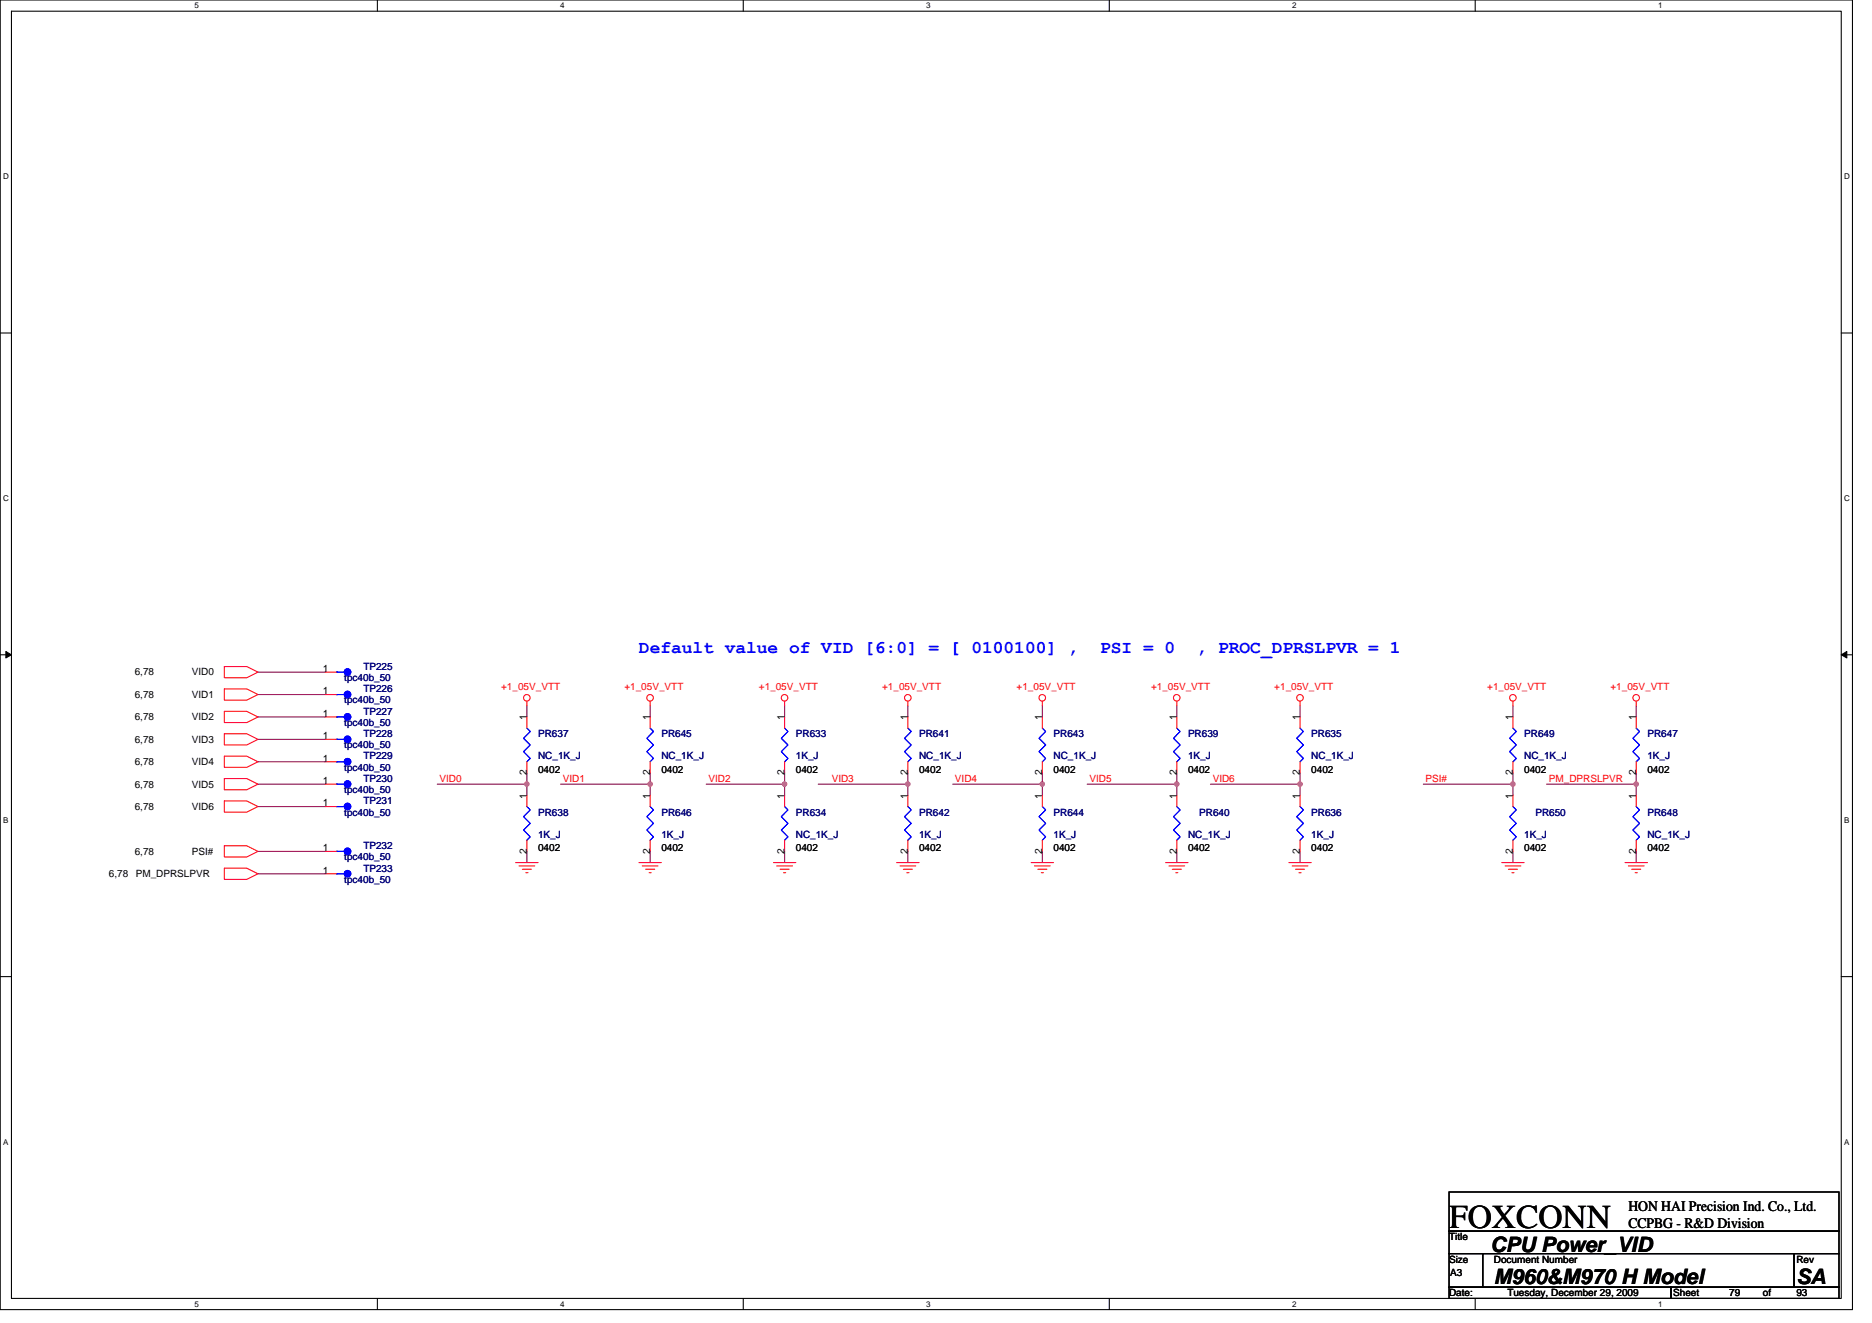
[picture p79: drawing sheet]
<svg xmlns="http://www.w3.org/2000/svg" width="297mm" height="210mm" viewBox="0 0 297 210" stroke-linecap="round" stroke-linejoin="round" font-family="sans-serif">
<defs><g id="words">
<text font-size="5.3" x="229.9" y="194.8">FOXCONN</text>
<g font-size="3.4">
<text x="236.5" y="198.7">CPU Power_VID</text>
<text x="237" y="203.9">M960&amp;M970 H Model</text>
<text x="285" y="203.9">SA</text>
</g>
<g font-size="2.8" fill="#00f">
<text x="101.4" y="103.7">Default value of VID [6:0] = [ 0100100] ,</text>
<text x="174.6" y="103.7">PSI = 0</text>
<text x="189.9" y="103.7">, PROC_DPRSLPVR = 1</text>
</g>
<g font-size="2.3">
<text x="258.4" y="192.1">HON HAI Precision Ind. Co., Ltd.</text>
<text x="258.4" y="194.8">CCPBG - R&amp;D Division</text>
</g>
<g font-size="1.6">
<text x="21.4" y="107.2">6,78</text>
<text x="30.4" y="107.2">VID0</text>
<text x="51.2" y="106.7">1</text>
<text x="21.4" y="110.8">6,78</text>
<text x="30.4" y="110.8">VID1</text>
<text x="51.2" y="113.8">1</text>
<text x="51.2" y="110.2">1</text>
<text x="21.4" y="117.9">6,78</text>
<text x="21.4" y="114.3">6,78</text>
<text x="30.4" y="117.9">VID3</text>
<text x="30.4" y="114.3">VID2</text>
<text x="51.2" y="117.3">1</text>
<text x="83.6" y="114.3" transform="rotate(-90 83.6 114.3)">1</text>
<text x="103.1" y="114.3" transform="rotate(-90 103.1 114.3)">1</text>
<text x="124.5" y="114.3" transform="rotate(-90 124.5 114.3)">1</text>
<text x="144" y="114.3" transform="rotate(-90 144 114.3)">1</text>
<text x="165.4" y="114.3" transform="rotate(-90 165.4 114.3)">1</text>
<text x="186.7" y="114.3" transform="rotate(-90 186.7 114.3)">1</text>
<text x="206.3" y="114.3" transform="rotate(-90 206.3 114.3)">1</text>
<text x="240" y="114.3" transform="rotate(-90 240 114.3)">1</text>
<text x="259.6" y="114.3" transform="rotate(-90 259.6 114.3)">1</text>
<text x="21.4" y="121.4">6,78</text>
<text x="21.4" y="125">6,78</text>
<text x="30.4" y="121.4">VID4</text>
<text x="30.4" y="125">VID5</text>
<text x="51.2" y="120.9">1</text>
<text x="51.2" y="124.4">1</text>
<text x="83.6" y="123.1" transform="rotate(-90 83.6 123.1)">2</text>
<text x="85.4" y="122.7">0402</text>
<text x="103.1" y="123.1" transform="rotate(-90 103.1 123.1)">2</text>
<text x="104.9" y="122.7">0402</text>
<text x="124.5" y="123.1" transform="rotate(-90 124.5 123.1)">2</text>
<text x="126.3" y="122.7">0402</text>
<text x="144" y="123.1" transform="rotate(-90 144 123.1)">2</text>
<text x="145.8" y="122.7">0402</text>
<text x="165.4" y="123.1" transform="rotate(-90 165.4 123.1)">2</text>
<text x="167.2" y="122.7">0402</text>
<text x="186.7" y="123.1" transform="rotate(-90 186.7 123.1)">2</text>
<text x="188.5" y="122.7">0402</text>
<text x="206.3" y="123.1" transform="rotate(-90 206.3 123.1)">2</text>
<text x="208.1" y="122.7">0402</text>
<text x="240" y="123.1" transform="rotate(-90 240 123.1)">2</text>
<text x="241.8" y="122.7">0402</text>
<text x="259.6" y="123.1" transform="rotate(-90 259.6 123.1)">2</text>
<text x="261.4" y="122.7">0402</text>
<text x="21.4" y="128.5">6,78</text>
<text x="30.4" y="128.5">VID6</text>
<text x="51.2" y="128">1</text>
<text x="83.6" y="126.8" transform="rotate(-90 83.6 126.8)">1</text>
<text x="103.1" y="126.8" transform="rotate(-90 103.1 126.8)">1</text>
<text x="124.5" y="126.8" transform="rotate(-90 124.5 126.8)">1</text>
<text x="144" y="126.8" transform="rotate(-90 144 126.8)">1</text>
<text x="165.4" y="126.8" transform="rotate(-90 165.4 126.8)">1</text>
<text x="186.7" y="126.8" transform="rotate(-90 186.7 126.8)">1</text>
<text x="206.3" y="126.8" transform="rotate(-90 206.3 126.8)">1</text>
<text x="240" y="126.8" transform="rotate(-90 240 126.8)">1</text>
<text x="259.6" y="126.8" transform="rotate(-90 259.6 126.8)">1</text>
<text x="21.4" y="135.7">6,78</text>
<text x="30.4" y="135.7">PSI#</text>
<text x="51.2" y="135.1">1</text>
<text x="83.6" y="135.5" transform="rotate(-90 83.6 135.5)">2</text>
<text x="85.4" y="135.1">0402</text>
<text x="103.1" y="135.5" transform="rotate(-90 103.1 135.5)">2</text>
<text x="104.9" y="135.1">0402</text>
<text x="124.5" y="135.5" transform="rotate(-90 124.5 135.5)">2</text>
<text x="126.3" y="135.1">0402</text>
<text x="144" y="135.5" transform="rotate(-90 144 135.5)">2</text>
<text x="145.8" y="135.1">0402</text>
<text x="165.4" y="135.5" transform="rotate(-90 165.4 135.5)">2</text>
<text x="167.2" y="135.1">0402</text>
<text x="186.7" y="135.5" transform="rotate(-90 186.7 135.5)">2</text>
<text x="188.5" y="135.1">0402</text>
<text x="206.3" y="135.5" transform="rotate(-90 206.3 135.5)">2</text>
<text x="208.1" y="135.1">0402</text>
<text x="240" y="135.5" transform="rotate(-90 240 135.5)">2</text>
<text x="241.8" y="135.1">0402</text>
<text x="259.6" y="135.5" transform="rotate(-90 259.6 135.5)">2</text>
<text x="261.4" y="135.1">0402</text>
<text x="17.3" y="139.2">6,78</text>
<text x="21.5" y="139.2">PM_DPRSLPVR</text>
<text x="51.2" y="138.7">1</text>
<text x="229.9" y="196.8">Title</text>
<text x="229.9" y="200.4">Size</text>
<text x="230.1" y="202.5">A3</text>
<text x="237" y="200.4">Document Number</text>
<text x="285" y="200.4">Rev</text>
<text x="229.9" y="205.7">Date:</text>
<text x="239.2" y="205.7">Tuesday, December 29, 2009</text>
<text x="265.5" y="205.7">Sheet</text>
<text x="274.4" y="205.7">79</text>
<text x="279.7" y="205.7">of</text>
<text x="285" y="205.7">93</text>
</g>
<g font-size="1.6" fill="#000080">
<text x="57.7" y="106.3">TP225</text>
<text x="54.6" y="111.7">tpc40b_50</text>
<text x="54.6" y="108.1">tpc40b_50</text>
<text x="57.7" y="113.4">TP227</text>
<text x="57.7" y="109.9">TP226</text>
<text x="54.6" y="115.2">tpc40b_50</text>
<text x="54.6" y="118.8">tpc40b_50</text>
<text x="57.7" y="117">TP228</text>
<text x="85.4" y="117">PR637</text>
<text x="104.9" y="117">PR645</text>
<text x="126.3" y="117">PR633</text>
<text x="145.8" y="117">PR641</text>
<text x="167.2" y="117">PR643</text>
<text x="188.5" y="117">PR639</text>
<text x="208.1" y="117">PR635</text>
<text x="241.8" y="117">PR649</text>
<text x="261.4" y="117">PR647</text>
<text x="54.6" y="122.3">tpc40b_50</text>
<text x="54.6" y="125.9">tpc40b_50</text>
<text x="57.7" y="120.5">TP229</text>
<text x="57.7" y="124.1">TP230</text>
<text x="85.4" y="120.5">NC_1K_J</text>
<text x="104.9" y="120.5">NC_1K_J</text>
<text x="126.3" y="120.5">1K_J</text>
<text x="145.8" y="120.5">NC_1K_J</text>
<text x="167.2" y="120.5">NC_1K_J</text>
<text x="188.5" y="120.5">1K_J</text>
<text x="208.1" y="120.5">NC_1K_J</text>
<text x="241.8" y="120.5">NC_1K_J</text>
<text x="261.4" y="120.5">1K_J</text>
<text x="54.6" y="129.4">tpc40b_50</text>
<text x="57.7" y="127.7">TP231</text>
<text x="85.4" y="129.4">PR638</text>
<text x="104.9" y="129.4">PR646</text>
<text x="126.3" y="129.4">PR634</text>
<text x="145.8" y="129.4">PR642</text>
<text x="167.2" y="129.4">PR644</text>
<text x="190.3" y="129.4">PR640</text>
<text x="208.1" y="129.4">PR636</text>
<text x="243.6" y="129.4">PR650</text>
<text x="261.4" y="129.4">PR648</text>
<text x="54.6" y="136.5">tpc40b_50</text>
<text x="57.7" y="134.8">TP232</text>
<text x="85.4" y="133">1K_J</text>
<text x="104.9" y="133">1K_J</text>
<text x="126.3" y="133">NC_1K_J</text>
<text x="145.8" y="133">1K_J</text>
<text x="167.2" y="133">1K_J</text>
<text x="188.5" y="133">NC_1K_J</text>
<text x="208.1" y="133">1K_J</text>
<text x="241.8" y="133">1K_J</text>
<text x="261.4" y="133">NC_1K_J</text>
<text x="54.6" y="140.1">tpc40b_50</text>
<text x="57.7" y="138.3">TP233</text>
</g>
<g font-size="1.6" fill="#f00">
<text x="79.5" y="109.5">+1_05V_VTT</text>
<text x="99.1" y="109.5">+1_05V_VTT</text>
<text x="120.4" y="109.5">+1_05V_VTT</text>
<text x="140" y="109.5">+1_05V_VTT</text>
<text x="161.3" y="109.5">+1_05V_VTT</text>
<text x="182.6" y="109.5">+1_05V_VTT</text>
<text x="202.2" y="109.5">+1_05V_VTT</text>
<text x="236" y="109.5">+1_05V_VTT</text>
<text x="255.5" y="109.5">+1_05V_VTT</text>
<text x="69.7" y="124.1">VID0</text>
<text x="89.3" y="124.1">VID1</text>
<text x="112.4" y="124.1">VID2</text>
<text x="132" y="124.1">VID3</text>
<text x="151.5" y="124.1">VID4</text>
<text x="172.9" y="124.1">VID5</text>
<text x="192.4" y="124.1">VID6</text>
<text x="226.2" y="124.1">PSI#</text>
<text x="245.8" y="124.1">PM_DPRSLPVR</text>
</g>
<g font-size="1.3">
<text x="30.8" y="1.3">5</text>
<text x="88.9" y="1.3">4</text>
<text x="147" y="1.3">3</text>
<text x="205" y="1.3">2</text>
<text x="263.1" y="1.3">1</text>
<text x=".5" y="28.4">D</text>
<text x="292.6" y="28.4">D</text>
<text x=".5" y="79.5">C</text>
<text x="292.6" y="79.5">C</text>
<text x=".5" y="130.6">B</text>
<text x="292.6" y="130.6">B</text>
<text x=".5" y="181.7">A</text>
<text x="292.6" y="181.7">A</text>
<text x="30.8" y="207.4">5</text>
<text x="88.9" y="207.4">4</text>
<text x="147" y="207.4">3</text>
<text x="205" y="207.4">2</text>
<text x="263.1" y="207.4">1</text>
</g>
</g></defs>
<path d="M0 0h293.9v207.9h-293.9zM1.8 1.8h290.4v204.3h-290.4z" fill="none" stroke="#000" stroke-width=".17"/>
<g fill="#fff">
<path d="M30.8 .2h.7v1.4h-.7z"/>
<path d="M30.8 206.3h.7v1.4h-.7z"/>
</g>
<path d="M59.9 0v1.8M59.9 206.1v1.8" fill="none" stroke="#000" stroke-width=".17"/>
<g fill="#fff">
<path d="M88.9 .2h.7v1.4h-.7z"/>
<path d="M88.9 206.3h.7v1.4h-.7z"/>
</g>
<path d="M117.9 0v1.8M117.9 206.1v1.8" fill="none" stroke="#000" stroke-width=".17"/>
<g fill="#fff">
<path d="M147 .2h.7v1.4h-.7z"/>
<path d="M147 206.3h.7v1.4h-.7z"/>
</g>
<path d="M176 0v1.8M176 206.1v1.8" fill="none" stroke="#000" stroke-width=".17"/>
<g fill="#fff">
<path d="M205 .2h.7v1.4h-.7z"/>
<path d="M205 206.3h.7v1.4h-.7z"/>
</g>
<path d="M234.1 0v1.8M234.1 206.1v1.8" fill="none" stroke="#000" stroke-width=".17"/>
<g fill="#fff">
<path d="M263.1 .2h.7v1.4h-.7z"/>
<path d="M263.1 206.3h.7v1.4h-.7z"/>
<path d="M.5 27.3h.9v1.4h-.9z"/>
<path d="M292.6 27.3h.9v1.4h-.9z"/>
<path d="M.5 78.4h.9v1.4h-.9z"/>
<path d="M292.6 78.4h.9v1.4h-.9z"/>
</g>
<path d="M0 52.9h1.8M292.2 52.9h1.7" fill="none" stroke="#000" stroke-width=".17"/>
<g fill="#fff">
<path d="M.5 129.5h.8v1.4h-.8z"/>
<path d="M292.6 129.5h.9v1.4h-.9z"/>
</g>
<path d="M0 103.9h1.8M292.2 103.9h1.7" fill="none" stroke="#000" stroke-width=".17"/>
<path d="M.9 103.4l.9 .5-.9 .5zM292.2 103.9l.8-.5v1z" fill="#000" stroke="#000" stroke-width=".16"/>
<g fill="#fff">
<path d="M.5 180.5h.8v1.4h-.8z"/>
<path d="M292.6 180.5h.9v1.4h-.9z"/>
</g>
<path d="M0 155h1.8M292.2 155h1.7M229.9 189.2h61.9v6.2h-61.9zM229.9 195.4h61.9v3.6h-61.9zM229.9 199h5.4v5.3h-5.4zM235.3 199h49.4v5.3h-49.4zM284.7 199h7.1v5.3h-7.1zM229.9 204.3h35.2v1.8h-35.2zM265.1 204.3h26.7v1.8h-26.7z" fill="none" stroke="#000" stroke-width=".17"/>
<g fill="none" stroke="#800040" stroke-width=".17">
<path d="M40.9 117.3h10.7M40.9 113.8h10.7M40.9 110.2h10.7M40.9 106.7h10.7M83.6 112v1.8M103.2 112v1.8M124.5 112v1.8M144.1 112v1.8M165.4 112v1.8M186.7 112v1.8M206.3 112v1.8M240.1 112v1.8"/>
<path d="M259.6 112v1.8M40.9 135.1h10.7M40.9 138.7h10.7M40.9 124.5h10.7M40.9 120.9h10.7M40.9 128h10.7M69.4 124.5h14.2M83.6 135.1v1.8M83.6 122.7v1.8M83.6 124.5v1.7M88.9 124.5h14.3M103.2 135.1v1.8"/>
<path d="M103.2 122.7v1.8M103.2 124.5v1.7M112.1 124.5h12.4M124.5 135.1v1.8M124.5 122.7v1.8M124.5 124.5v1.7M129.8 124.5h14.3M144.1 135.1v1.8M144.1 122.7v1.8M144.1 124.5v1.7M151.2 124.5h14.2M165.4 122.7v1.8"/>
<path d="M165.4 124.5v1.7M165.4 135.1v1.8M172.5 124.5h14.2M186.7 135.1v1.8M186.7 122.7v1.8M186.7 124.5v1.7M192.1 124.5h14.2M206.3 135.1v1.8M206.3 122.7v1.8M206.3 124.5v1.7M225.8 124.5h14.3M240.1 135.1v1.8"/>
<path d="M240.1 122.7v1.8M240.1 124.5v1.7M245.4 124.5h14.2M259.6 124.5v1.7M259.6 122.7v1.8M259.6 135.1v1.8"/>
</g>
<g fill="#f0f" stroke="#f0f" stroke-width=".17">
<circle cx="206.3" cy="124.4" r=".35"/>
<circle cx="186.7" cy="124.4" r=".35"/>
<circle cx="165.4" cy="124.4" r=".35"/>
<circle cx="83.6" cy="124.4" r=".35"/>
<circle cx="103.2" cy="124.4" r=".35"/>
<circle cx="144" cy="124.4" r=".35"/>
<circle cx="124.5" cy="124.4" r=".35"/>
<circle cx="259.6" cy="124.4" r=".35"/>
<circle cx="240.1" cy="124.4" r=".35"/>
</g>
<g fill="none" stroke="#f00" stroke-width=".17">
<path d="M35.6 116.5h3.6l1.7 .8-1.7 .9h-3.6zM35.6 105.8h3.6l1.7 .9-1.7 .9h-3.6zM35.6 109.3h3.6l1.7 .9-1.7 .9h-3.6zM35.6 112.9h3.6l1.7 .9-1.7 .9h-3.6zM51.6 113.8h1.8M51.6 110.2h1.8M51.6 117.3h1.8M51.6 106.7h1.8M83.6 113.8v1.8M83.6 111.3v.7M103.2 111.3v.7M103.2 113.8v1.8"/>
<path d="M124.5 111.3v.7M124.5 113.8v1.8M144.1 111.3v.7M144.1 113.8v1.8M165.4 111.3v.7M165.4 113.8v1.8M186.7 111.3v.7M186.7 113.8v1.8M206.3 113.8v1.8M206.3 111.3v.7M240.1 111.3v.7M240.1 113.8v1.8"/>
<path d="M259.6 113.8v1.8M259.6 111.3v.7M35.6 120h3.6l1.7 .9-1.7 .9h-3.6zM35.6 123.6h3.6l1.7 .9-1.7 .8h-3.6zM35.6 127.1h3.6l1.7 .9-1.7 .9h-3.6zM35.6 134.2h3.6l1.7 .9-1.7 .9h-3.6zM35.6 137.8h3.6l1.7 .9-1.7 .9h-3.6zM51.6 128h1.8M51.6 135.1h1.8M51.6 138.7h1.8M51.6 120.9h1.8M51.6 124.5h1.8"/>
<path d="M81.8 136.9h3.6M82.4 137.4h2.5M82.9 138h1.4M83.4 138.5h.4M83.6 120.9v1.8M83.6 126.2v1.8M83.6 133.3v1.8M101.4 136.9h3.5M101.9 137.4h2.5M102.4 138h1.5M103 138.5h.3M103.2 120.9v1.8"/>
<path d="M103.2 126.2v1.8M103.2 133.3v1.8M122.7 136.9h3.6M123.3 137.4h2.4M123.8 138h1.4M124.3 138.5h.4M124.5 120.9v1.8M124.5 126.2v1.8M124.5 133.3v1.8M142.3 136.9h3.5M142.8 137.4h2.5M143.3 138h1.5"/>
<path d="M143.9 138.5h.3M144.1 120.9v1.8M144.1 126.2v1.8M144.1 133.3v1.8M163.6 136.9h3.6M164.1 137.4h2.5M164.7 138h1.4M165.2 138.5h.4M165.4 120.9v1.8M165.4 126.2v1.8M165.4 133.3v1.8M185 136.9h3.5"/>
<path d="M185.5 137.4h2.5M186 138h1.4M186.6 138.5h.3M186.7 120.9v1.8M186.7 126.2v1.8M186.7 133.3v1.8M204.5 136.9h3.6M205 137.4h2.5M205.6 138h1.4M206.1 138.5h.4M206.3 120.9v1.8M206.3 126.2v1.8"/>
<path d="M206.3 133.3v1.8M238.3 136.9h3.5M238.8 137.4h2.5M239.3 138h1.5M239.9 138.5h.3M240.1 120.9v1.8M240.1 126.2v1.8M240.1 133.3v1.8M257.8 136.9h3.6M258.4 137.4h2.5M258.9 138h1.4M259.5 138.5h.3"/>
<path d="M259.6 120.9v1.8M259.6 126.2v1.8M259.6 133.3v1.8"/>
<circle cx="83.6" cy="110.8" r=".52"/>
<circle cx="103.1" cy="110.8" r=".52"/>
<circle cx="124.5" cy="110.8" r=".52"/>
<circle cx="144" cy="110.8" r=".52"/>
<circle cx="165.4" cy="110.8" r=".52"/>
<circle cx="186.7" cy="110.8" r=".52"/>
<circle cx="206.3" cy="110.8" r=".52"/>
<circle cx="240.1" cy="110.8" r=".52"/>
<circle cx="259.6" cy="110.8" r=".52"/>
</g>
<g fill="none" stroke="#00f" stroke-width=".17">
<path d="M53.5 113.8h-.1h1.2M53.5 110.2h-.1h1.2M53.5 117.3h-.1h1.2M53.5 106.7h-.1h1.2M83.6 115.6l.5 .5-1 1.1 1 1-1 1.1 1 1.1-.5 .5M103.2 115.6l.5 .5-1.1 1.1 1.1 1-1.1 1.1 1.1 1.1-.5 .5M124.5 115.6l.5 .5-1 1.1 1 1-1 1.1 1 1.1-.5 .5M144.1 115.6l.5 .5-1.1 1.1 1.1 1-1.1 1.1 1.1 1.1-.5 .5M165.4 115.6l.5 .5-1 1.1 1 1-1 1.1 1 1.1-.5 .5M186.7 115.6l.6 .5-1.1 1.1 1.1 1-1.1 1.1 1.1 1.1-.6 .5M206.3 115.6l.5 .5-1 1.1 1 1-1 1.1 1 1.1-.5 .5M240.1 115.6l.5 .5-1.1 1.1 1.1 1-1.1 1.1 1.1 1.1-.5 .5"/>
<path d="M259.6 115.6l.6 .5-1.1 1.1 1.1 1-1.1 1.1 1.1 1.1-.6 .5M53.5 128h-.1h1.2M53.5 135.1h-.1h1.2M53.5 138.7h-.1h1.2M53.5 120.9h-.1h1.2M53.5 124.5h-.1h1.2M83.6 128l.5 .5-1 1.1 1 1.1-1 1 1 1.1-.5 .6M103.2 128l.5 .5-1.1 1.1 1.1 1.1-1.1 1 1.1 1.1-.5 .6M124.5 128l.5 .5-1 1.1 1 1.1-1 1 1 1.1-.5 .6M144.1 128l.5 .5-1.1 1.1 1.1 1.1-1.1 1 1.1 1.1-.5 .6M165.4 128l.5 .5-1 1.1 1 1.1-1 1 1 1.1-.5 .6M186.7 128l.6 .5-1.1 1.1 1.1 1.1-1.1 1 1.1 1.1-.6 .6"/>
<path d="M206.3 128l.5 .5-1 1.1 1 1.1-1 1 1 1.1-.5 .6M240.1 128l.5 .5-1.1 1.1 1.1 1.1-1.1 1 1.1 1.1-.5 .6M259.6 128l.6 .5-1.1 1.1 1.1 1.1-1.1 1 1.1 1.1-.6 .6"/>
</g>
<g fill="#00f" stroke="#00f" stroke-width=".17">
<circle cx="55.1" cy="113.8" r=".52"/>
<circle cx="55.1" cy="128" r=".52"/>
<circle cx="55.1" cy="110.2" r=".52"/>
<circle cx="55.1" cy="135.1" r=".52"/>
<circle cx="55.1" cy="138.7" r=".52"/>
<circle cx="55.1" cy="120.9" r=".52"/>
<circle cx="55.1" cy="117.3" r=".52"/>
<circle cx="55.1" cy="124.4" r=".52"/>
<circle cx="55.1" cy="106.7" r=".52"/>
</g>
<use href="#words"/>
</svg>
